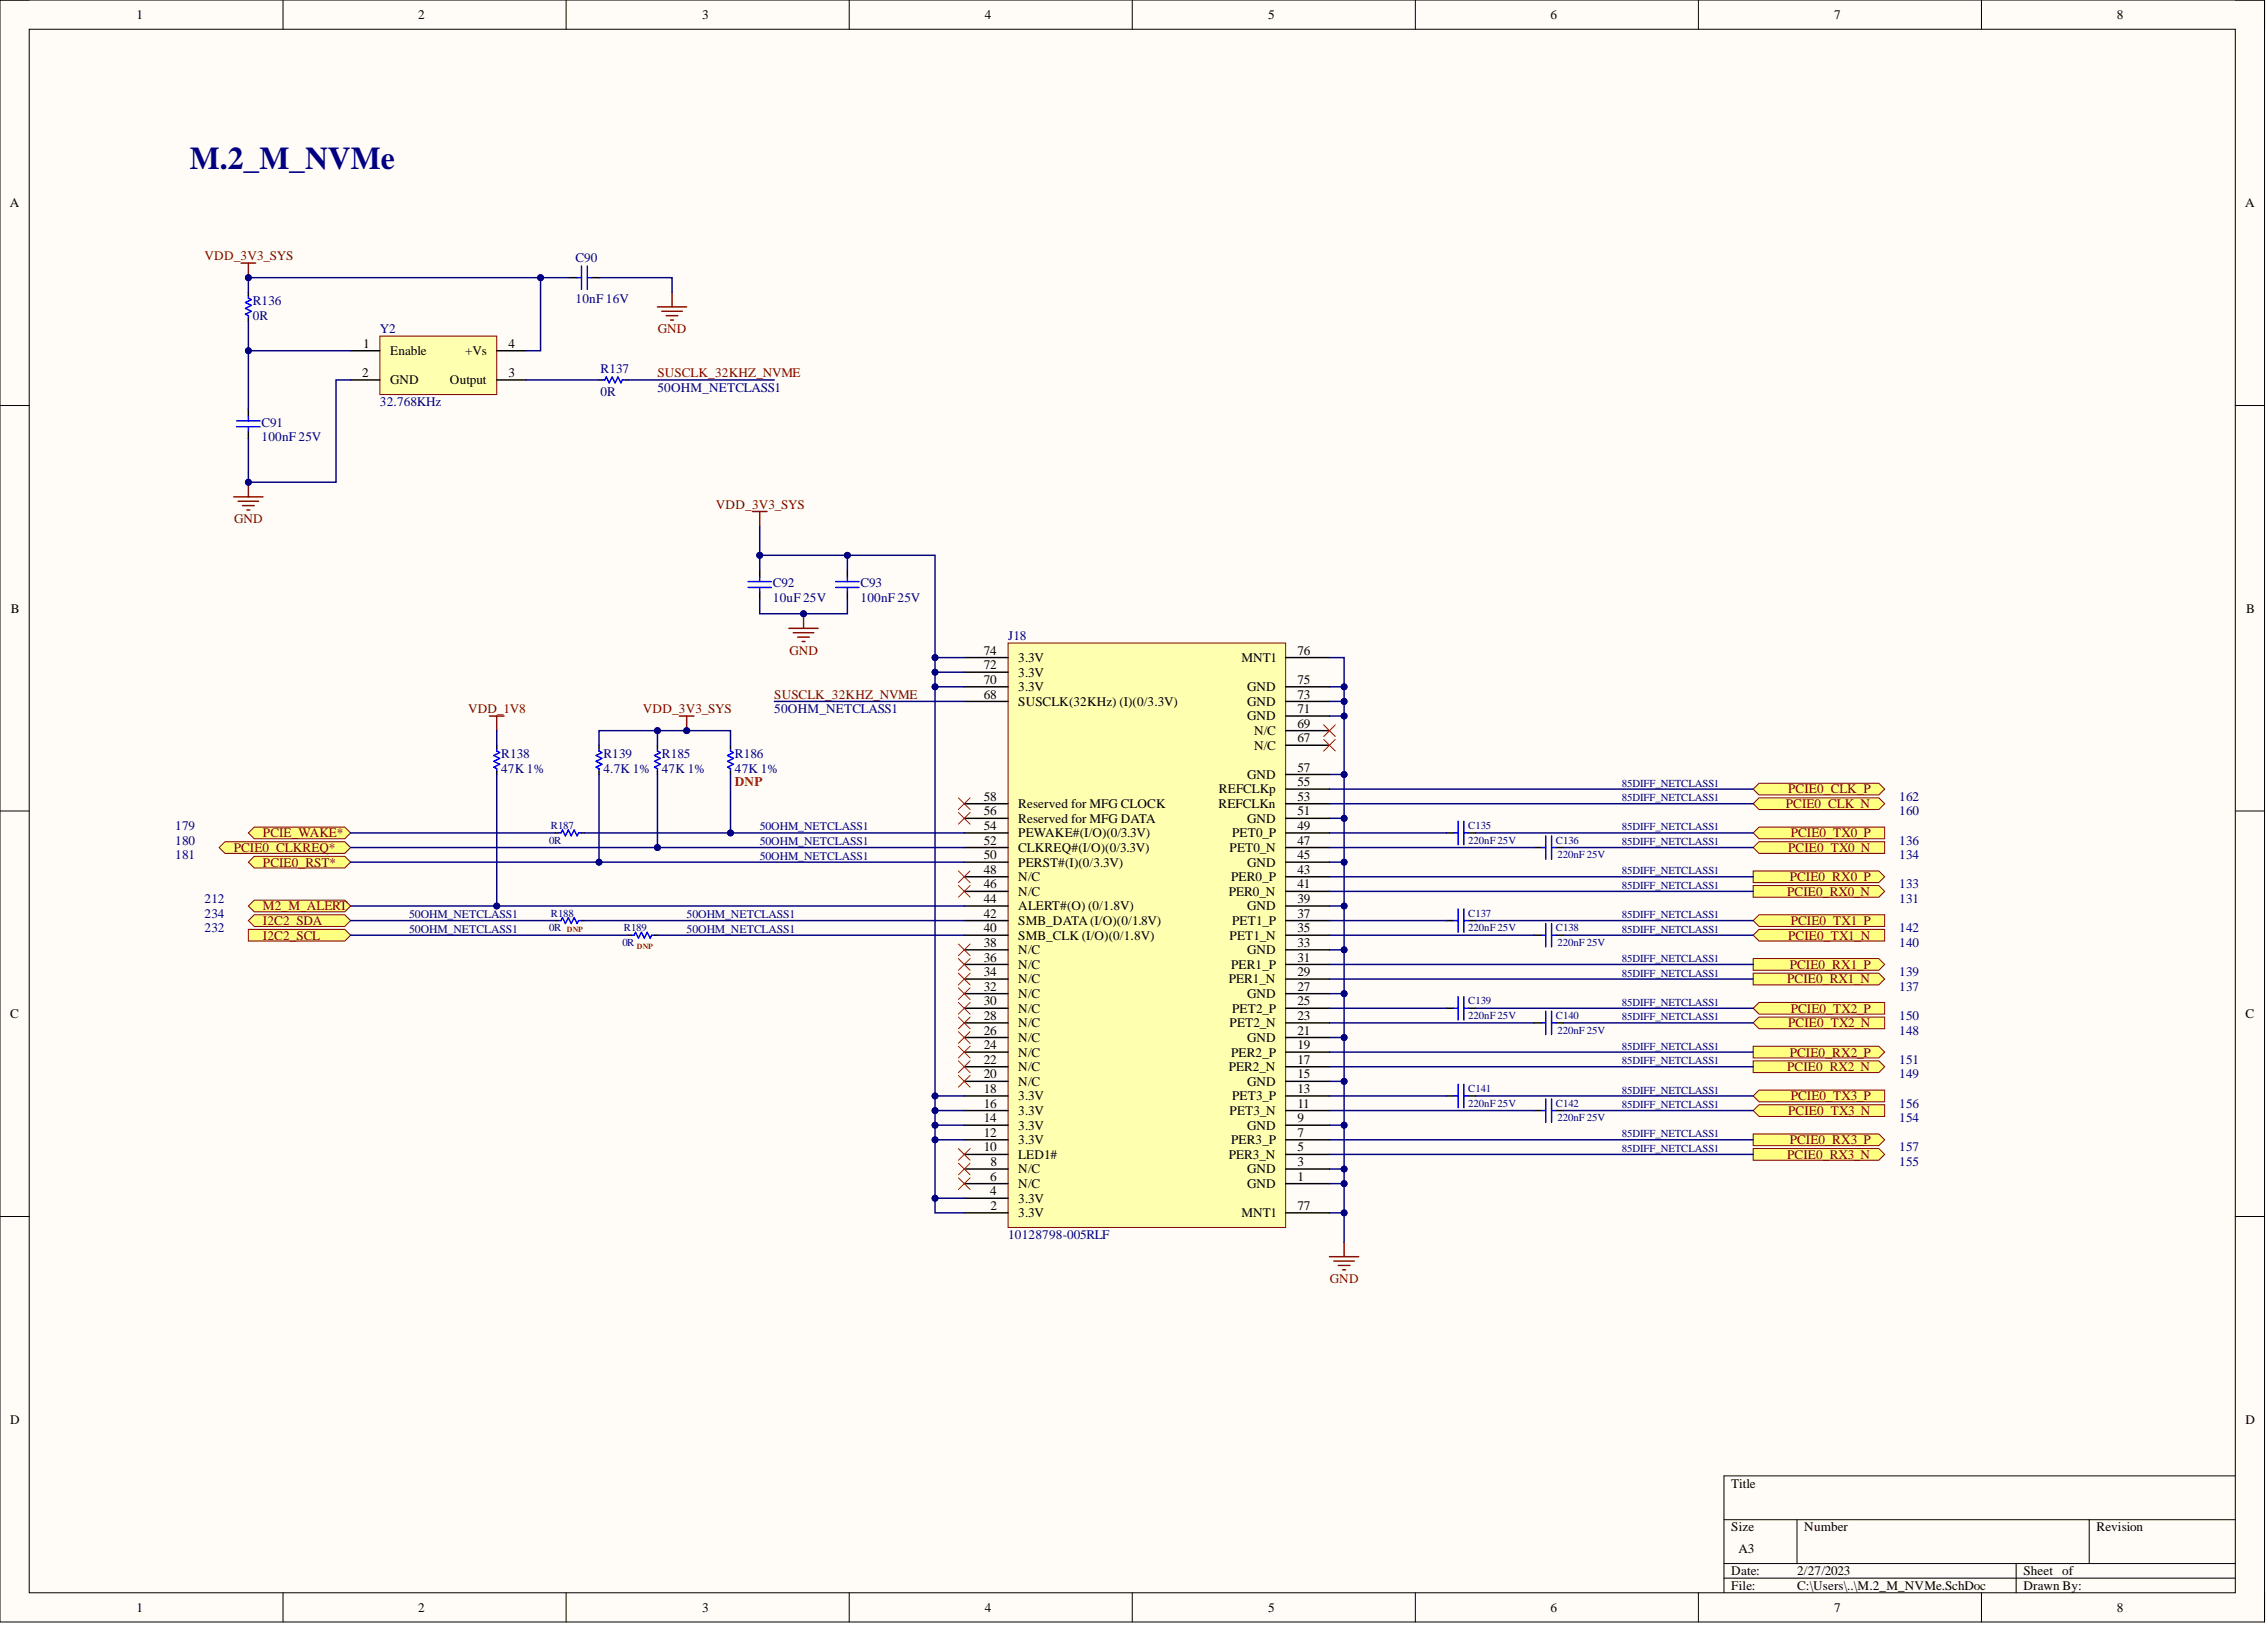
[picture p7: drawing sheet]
<svg xmlns="http://www.w3.org/2000/svg" width="393mm" height="282mm" viewBox="0 0 393 282" stroke-linecap="round" stroke-linejoin="round" font-family="sans-serif">
<defs><g id="words">
<text font-size="5.5" fill="#000080" x="33" y="29.2">M.2_M_NVMe</text>
<g font-size="2.3">
<text x="23.7" y="3.3">1</text>
<text x="72.6" y="3.3">2</text>
<text x="121.8" y="3.3">3</text>
<text x="170.9" y="3.3">4</text>
<text x="220" y="3.3">5</text>
<text x="269" y="3.3">6</text>
<text x="318.2" y="3.3">7</text>
<text x="367.3" y="3.3">8</text>
<text x="1.7" y="35.9">A</text>
<text x="389.5" y="35.9">A</text>
<text x="62.9" y="65.4">2</text>
<text x="63" y="60.3">1</text>
<text x="67.7" y="61.6">Enable</text>
<text x="80.7" y="61.6">+Vs</text>
<text x="88.2" y="65.4">3</text>
<text x="88.2" y="60.3">4</text>
<text x="67.7" y="66.7">GND</text>
<text x="78.1" y="66.7">Output</text>
<text x="1.9" y="106.3">B</text>
<text x="389.7" y="106.3">B</text>
<text x="170.7" y="113.6">74</text>
<text x="225.1" y="113.6">76</text>
<text x="170.7" y="118.6">70</text>
<text x="170.7" y="116.1">72</text>
<text x="176.7" y="119.9">3.3V</text>
<text x="176.7" y="117.4">3.3V</text>
<text x="176.7" y="114.8">3.3V</text>
<text x="215.4" y="114.8">MNT1</text>
<text x="216.4" y="119.9">GND</text>
<text x="225.1" y="118.6">75</text>
<text x="170.7" y="121.2">68</text>
<text x="176.7" y="122.4">SUSCLK(32KHz) (I)(0/3.3V)</text>
<text x="216.4" y="125">GND</text>
<text x="216.4" y="122.4">GND</text>
<text x="225.1" y="123.7">71</text>
<text x="225.1" y="121.2">73</text>
<text x="217.6" y="130">N/C</text>
<text x="217.6" y="127.5">N/C</text>
<text x="225.1" y="128.8">67</text>
<text x="225.1" y="126.2">69</text>
<text x="211.5" y="137.6">REFCLKp</text>
<text x="216.4" y="135.1">GND</text>
<text x="225.1" y="136.4">55</text>
<text x="225.1" y="133.8">57</text>
<text x="170.7" y="144">54</text>
<text x="170.7" y="141.4">56</text>
<text x="170.7" y="138.9">58</text>
<text x="176.7" y="142.7">Reserved for MFG DATA</text>
<text x="176.7" y="140.2">Reserved for MFG CLOCK</text>
<text x="211.4" y="140.2">REFCLKn</text>
<text x="216.4" y="142.7">GND</text>
<text x="225.1" y="144">49</text>
<text x="225.1" y="141.4">51</text>
<text x="225.1" y="138.9">53</text>
<text x="170.7" y="149">50</text>
<text x="170.7" y="146.5">52</text>
<text x="176.7" y="147.8">CLKREQ#(I/O)(0/3.3V)</text>
<text x="176.7" y="145.2">PEWAKE#(I/O)(0/3.3V)</text>
<text x="213.4" y="147.8">PET0_N</text>
<text x="213.8" y="145.2">PET0_P</text>
<text x="225.1" y="149">45</text>
<text x="225.1" y="146.5">47</text>
<text x="170.7" y="154.1">46</text>
<text x="170.7" y="151.6">48</text>
<text x="176.7" y="155.4">N/C</text>
<text x="176.7" y="152.8">N/C</text>
<text x="176.7" y="150.3">PERST#(I)(0/3.3V)</text>
<text x="213.2" y="155.4">PER0_N</text>
<text x="213.6" y="152.8">PER0_P</text>
<text x="216.4" y="150.3">GND</text>
<text x="225.1" y="154.1">41</text>
<text x="225.1" y="151.6">43</text>
<text x="170.7" y="161.7">40</text>
<text x="170.7" y="159.2">42</text>
<text x="170.7" y="156.6">44</text>
<text x="176.7" y="160.4">SMB_DATA(I/O)(0/1.8V)</text>
<text x="176.7" y="157.9">ALERT#(O) (0/1.8V)</text>
<text x="213.8" y="160.4">PET1_P</text>
<text x="216.4" y="157.9">GND</text>
<text x="225.1" y="161.7">35</text>
<text x="225.1" y="159.2">37</text>
<text x="225.1" y="156.6">39</text>
<text x="170.7" y="166.8">36</text>
<text x="170.7" y="164.2">38</text>
<text x="176.7" y="165.5">N/C</text>
<text x="176.7" y="163">SMB_CLK (I/O)(0/1.8V)</text>
<text x="213.4" y="163">PET1_N</text>
<text x="216.4" y="165.5">GND</text>
<text x="225.1" y="166.8">31</text>
<text x="225.1" y="164.2">33</text>
<text x="170.7" y="171.9">32</text>
<text x="170.7" y="169.3">34</text>
<text x="176.7" y="173.1">N/C</text>
<text x="176.7" y="170.6">N/C</text>
<text x="176.7" y="168.1">N/C</text>
<text x="213.2" y="170.6">PER1_N</text>
<text x="213.6" y="168.1">PER1_P</text>
<text x="216.4" y="173.1">GND</text>
<text x="225.1" y="171.9">27</text>
<text x="225.1" y="169.3">29</text>
<text x="1.8" y="176.6">C</text>
<text x="170.7" y="179.5">26</text>
<text x="170.7" y="176.9">28</text>
<text x="170.7" y="174.4">30</text>
<text x="176.7" y="178.2">N/C</text>
<text x="176.7" y="175.7">N/C</text>
<text x="213.4" y="178.2">PET2_N</text>
<text x="213.8" y="175.7">PET2_P</text>
<text x="225.1" y="179.5">21</text>
<text x="225.1" y="176.9">23</text>
<text x="225.1" y="174.4">25</text>
<text x="389.6" y="176.6">C</text>
<text x="170.7" y="184.5">22</text>
<text x="170.7" y="182">24</text>
<text x="176.7" y="185.8">N/C</text>
<text x="176.7" y="183.3">N/C</text>
<text x="176.7" y="180.7">N/C</text>
<text x="213.2" y="185.8">PER2_N</text>
<text x="213.6" y="183.3">PER2_P</text>
<text x="216.4" y="180.7">GND</text>
<text x="225.1" y="184.5">17</text>
<text x="225.1" y="182">19</text>
<text x="170.7" y="187.1">20</text>
<text x="170.7" y="189.6">18</text>
<text x="176.7" y="188.3">N/C</text>
<text x="176.7" y="190.9">3.3V</text>
<text x="213.8" y="190.9">PET3_P</text>
<text x="216.4" y="188.3">GND</text>
<text x="225.1" y="189.6">13</text>
<text x="225.1" y="187.1">15</text>
<text x="170.7" y="197.2">12</text>
<text x="170.7" y="194.7">14</text>
<text x="170.7" y="192.1">16</text>
<text x="176.7" y="195.9">3.3V</text>
<text x="176.7" y="193.4">3.3V</text>
<text x="213.4" y="193.4">PET3_N</text>
<text x="216.4" y="195.9">GND</text>
<text x="225.1" y="197.2">7</text>
<text x="225.1" y="194.7">9</text>
<text x="225.1" y="192.1">11</text>
<text x="170.7" y="199.7">10</text>
<text x="171.9" y="202.3">8</text>
<text x="176.7" y="203.5">N/C</text>
<text x="176.7" y="201">LED1#</text>
<text x="176.7" y="198.5">3.3V</text>
<text x="213.2" y="201">PER3_N</text>
<text x="213.6" y="198.5">PER3_P</text>
<text x="216.4" y="203.5">GND</text>
<text x="225.1" y="202.3">3</text>
<text x="225.1" y="199.7">5</text>
<text x="171.8" y="204.8">6</text>
<text x="171.8" y="207.3">4</text>
<text x="171.9" y="209.9">2</text>
<text x="176.7" y="206.1">N/C</text>
<text x="176.7" y="208.6">3.3V</text>
<text x="216.4" y="206.1">GND</text>
<text x="225.1" y="204.8">1</text>
<text x="225.1" y="209.9">77</text>
<text x="176.7" y="211.1">3.3V</text>
<text x="215.4" y="211.1">MNT1</text>
<text x="1.8" y="247">D</text>
<text x="389.6" y="247">D</text>
<text x="300.4" y="258">Title</text>
<text x="300.4" y="265.6">Size</text>
<text x="301.7" y="269.4">A3</text>
<text x="313.1" y="265.6">Number</text>
<text x="363.8" y="265.6">Revision</text>
<text x="300.4" y="273.2">Date:</text>
<text x="300.4" y="275.8">File:</text>
<text x="311.8" y="273.2">2/27/2023</text>
<text x="311.8" y="275.8">C:\Users\..\M.2_M_NVMe.SchDoc</text>
<text x="351.1" y="273.2">Sheet of</text>
<text x="351.1" y="275.8">Drawn By:</text>
<text x="23.7" y="279.6">1</text>
<text x="72.6" y="279.6">2</text>
<text x="121.8" y="279.6">3</text>
<text x="170.9" y="279.6">4</text>
<text x="220" y="279.6">5</text>
<text x="269" y="279.6">6</text>
<text x="318.2" y="279.6">7</text>
<text x="367.3" y="279.6">8</text>
</g>
<g font-size="2.3" fill="#800000">
<text x="35.5" y="45.1">VDD_3V3_SYS</text>
<text x="114.2" y="57.8">GND</text>
<text x="114.1" y="65.4">SUSCLK_32KHZ_NVME</text>
<text x="124.2" y="88.2">VDD_3V3_SYS</text>
<text x="40.6" y="90.7">GND</text>
<text x="137" y="113.6">GND</text>
<text x="81.2" y="123.7">VDD_1V8</text>
<text x="111.5" y="123.7">VDD_3V3_SYS</text>
<text x="134.4" y="121.2">SUSCLK_32KHZ_NVME</text>
<text x="310.3" y="137.6">PCIE0_CLK_P</text>
<text x="309.9" y="140.2">PCIE0_CLK_N</text>
<text x="40.6" y="147.8">PCIE0_CLKREQ*</text>
<text x="45.6" y="145.2">PCIE_WAKE*</text>
<text x="310.3" y="147.8">PCIE0_TX0_N</text>
<text x="310.7" y="145.2">PCIE0_TX0_P</text>
<text x="45.6" y="150.3">PCIE0_RST*</text>
<text x="310.1" y="155.4">PCIE0_RX0_N</text>
<text x="310.5" y="152.8">PCIE0_RX0_P</text>
<text x="45.6" y="160.4">I2C2_SDA</text>
<text x="45.6" y="157.9">M2_M_ALERT</text>
<text x="310.7" y="160.4">PCIE0_TX1_P</text>
<text x="45.6" y="163">I2C2_SCL</text>
<text x="310.3" y="163">PCIE0_TX1_N</text>
<text x="310.1" y="170.6">PCIE0_RX1_N</text>
<text x="310.5" y="168.1">PCIE0_RX1_P</text>
<text x="310.3" y="178.2">PCIE0_TX2_N</text>
<text x="310.7" y="175.7">PCIE0_TX2_P</text>
<text x="310.1" y="185.8">PCIE0_RX2_N</text>
<text x="310.5" y="183.3">PCIE0_RX2_P</text>
<text x="310.7" y="190.9">PCIE0_TX3_P</text>
<text x="310.3" y="193.4">PCIE0_TX3_N</text>
<text x="310.1" y="201">PCIE0_RX3_N</text>
<text x="310.5" y="198.5">PCIE0_RX3_P</text>
<text x="230.8" y="222.5">GND</text>
</g>
<g font-size="2.3" fill="#000080">
<text x="99.9" y="45.4">C90</text>
<text x="43.9" y="53">R136</text>
<text x="99.9" y="52.5">10nF 16V</text>
<text x="43.9" y="55.5">0R</text>
<text x="65.9" y="57.8">Y2</text>
<text x="104.2" y="64.6">R137</text>
<text x="65.9" y="70.5">32.768KHz</text>
<text x="104.2" y="68.7">0R</text>
<text x="114.1" y="67.9">50OHM_NETCLASS1</text>
<text x="45.4" y="74">C91</text>
<text x="45.4" y="76.6">100nF 25V</text>
<text x="134.1" y="101.9">C92</text>
<text x="149.3" y="101.9">C93</text>
<text x="134.1" y="104.4">10uF 25V</text>
<text x="149.3" y="104.4">100nF 25V</text>
<text x="174.9" y="111">J18</text>
<text x="134.4" y="123.7">50OHM_NETCLASS1</text>
<text x="86.9" y="131.6">R138</text>
<text x="104.7" y="131.6">R139</text>
<text x="114.8" y="131.6">R185</text>
<text x="127.5" y="131.6">R186</text>
<text x="86.9" y="134.1">47K 1%</text>
<text x="104.7" y="134.1">4.7K 1%</text>
<text x="114.8" y="134.1">47K 1%</text>
<text x="127.5" y="134.1">47K 1%</text>
<text x="30.4" y="144">179</text>
<text x="329.5" y="141.4">160</text>
<text x="329.5" y="138.9">162</text>
<text x="30.4" y="149">181</text>
<text x="30.4" y="146.5">180</text>
<text x="329.5" y="149">134</text>
<text x="329.5" y="146.5">136</text>
<text x="329.5" y="154.1">133</text>
<text x="35.5" y="161.7">232</text>
<text x="35.5" y="159.2">234</text>
<text x="35.5" y="156.6">212</text>
<text x="329.5" y="156.6">131</text>
<text x="329.5" y="161.7">142</text>
<text x="329.5" y="164.2">140</text>
<text x="329.5" y="171.9">137</text>
<text x="329.5" y="169.3">139</text>
<text x="329.5" y="179.5">148</text>
<text x="329.5" y="176.9">150</text>
<text x="329.5" y="184.5">151</text>
<text x="329.5" y="187.1">149</text>
<text x="329.5" y="194.7">154</text>
<text x="329.5" y="192.1">156</text>
<text x="329.5" y="202.3">155</text>
<text x="329.5" y="199.7">157</text>
<text x="174.9" y="214.9">10128798-005RLF</text>
</g>
<text font-size="2.3" fill="#f00" x="127.5" y="136.4">DNP</text>
<g font-size="2" fill="#000080">
<text x="131.8" y="144.1">50OHM_NETCLASS1</text>
<text x="131.8" y="146.6">50OHM_NETCLASS1</text>
<text x="131.8" y="149.1">50OHM_NETCLASS1</text>
<text x="71" y="159.3">50OHM_NETCLASS1</text>
<text x="71" y="161.8">50OHM_NETCLASS1</text>
<text x="119.1" y="159.3">50OHM_NETCLASS1</text>
<text x="119.1" y="161.8">50OHM_NETCLASS1</text>
</g>
<g font-size="1.9" fill="#000080">
<text x="281.4" y="136.5">85DIFF_NETCLASS1</text>
<text x="95.6" y="143.8">R187</text>
<text x="254.8" y="143.8">C135</text>
<text x="281.4" y="139">85DIFF_NETCLASS1</text>
<text x="95.3" y="146.3">0R</text>
<text x="254.8" y="146.3">220nF 25V</text>
<text x="270" y="146.3">C136</text>
<text x="270.2" y="148.9">220nF 25V</text>
<text x="281.4" y="144.1">85DIFF_NETCLASS1</text>
<text x="281.4" y="146.6">85DIFF_NETCLASS1</text>
<text x="281.4" y="151.7">85DIFF_NETCLASS1</text>
<text x="281.4" y="154.2">85DIFF_NETCLASS1</text>
<text x="95.3" y="161.5">0R</text>
<text x="95.6" y="159">R188</text>
<text x="108.2" y="161.5">R189</text>
<text x="254.8" y="159">C137</text>
<text x="254.8" y="161.5">220nF 25V</text>
<text x="270" y="161.5">C138</text>
<text x="281.4" y="159.3">85DIFF_NETCLASS1</text>
<text x="281.4" y="161.8">85DIFF_NETCLASS1</text>
<text x="108" y="164.1">0R</text>
<text x="270.2" y="164.1">220nF 25V</text>
<text x="281.4" y="166.9">85DIFF_NETCLASS1</text>
<text x="281.4" y="169.4">85DIFF_NETCLASS1</text>
<text x="254.8" y="174.2">C139</text>
<text x="254.8" y="176.8">220nF 25V</text>
<text x="270" y="176.8">C140</text>
<text x="270.2" y="179.3">220nF 25V</text>
<text x="281.4" y="174.5">85DIFF_NETCLASS1</text>
<text x="281.4" y="177">85DIFF_NETCLASS1</text>
<text x="281.4" y="182.1">85DIFF_NETCLASS1</text>
<text x="281.4" y="184.6">85DIFF_NETCLASS1</text>
<text x="254.8" y="189.4">C141</text>
<text x="254.8" y="192">220nF 25V</text>
<text x="270" y="192">C142</text>
<text x="281.4" y="189.7">85DIFF_NETCLASS1</text>
<text x="270.2" y="194.5">220nF 25V</text>
<text x="281.4" y="192.2">85DIFF_NETCLASS1</text>
<text x="281.4" y="197.3">85DIFF_NETCLASS1</text>
<text x="281.4" y="199.8">85DIFF_NETCLASS1</text>
</g>
<g font-size="1.4" fill="#f00">
<text x="98.4" y="161.6">DNP</text>
<text x="110.5" y="164.7">DNP</text>
</g>
</g></defs>
<path d="M0 0h392.9v281.3h-392.9z" fill-rule="evenodd" fill="#fffcf8"/>
<path d="M0 0h392.9v281.3h-392.9z" fill="none" stroke="#000" stroke-width=".17"/>
<path d="M5.1 5.1h382.7v271.2h-382.7z" fill-rule="evenodd" fill="#fffcf8"/>
<g fill="none" stroke="#000" stroke-width=".17">
<path d="M0 0h5.1M5.1 5.1h382.7v271.2h-382.7zM49.1 0v5.1M98.2 0v5.1M147.3 0v5.1M196.5 0v5.1M245.6 0v5.1M294.7 0v5.1M343.8 0v5.1M387.8 0h5.1v5.1M0 70.3h5.1M387.8 70.3h5.1"/>
<path d="M0 140.7h5.1M387.8 140.7h5.1M0 211h5.1M387.8 211h5.1M387.8 256h-88.7v20.3M49.1 276.3v5M98.2 276.3v5M147.3 276.3v5M196.5 276.3v5M245.6 276.3v5M294.7 276.3v5M299.1 263.6h88.7"/>
<path d="M299.1 271.2h88.7M299.1 273.7h88.7M311.8 263.6v7.6M343.8 276.3v5M349.8 271.2v5.1M362.5 263.6v7.6M392.9 276.3v5"/>
</g>
<path d="M65.9 58.3h20.3v10.1h-20.3z" fill-rule="evenodd" fill="#ffffb0"/>
<path d="M65.9 58.3h20.3v10.1h-20.3z" fill="none" stroke="#800000" stroke-width=".17"/>
<path d="M60.8 60.8h5.1M60.8 65.9h5.1M86.2 60.8h5.1M86.2 65.9h5.1" fill="none" stroke="#000" stroke-width=".25"/>
<path d="M174.9 111.5h48.2v101.4h-48.2z" fill-rule="evenodd" fill="#ffffb0"/>
<path d="M174.9 111.5h48.2v101.4h-48.2z" fill="none" stroke="#800000" stroke-width=".17"/>
<g fill="none" stroke="#000" stroke-width=".25">
<path d="M43.1 50.7v.5M43.1 55.3v.5M98.9 48.2h1.2M102.7 48.2h1.2M43.1 71v1.2M43.1 74.8v1.2M103.9 65.9h.5M108.5 65.9h.5M167.3 119.1h7.6M167.3 116.6h7.6M167.3 114.1h7.6M223.1 119.1h7.6"/>
<path d="M223.1 114.1h7.6M167.3 139.4h7.6M167.3 121.7h7.6M223.1 139.4h7.6M223.1 136.9h7.6M223.1 134.3h7.6M223.1 129.3h7.6M223.1 121.7h7.6M223.1 126.7h7.6M223.1 124.2h7.6M167.3 159.7h7.6M167.3 157.2h7.6"/>
<path d="M167.3 154.6h7.6M167.3 152.1h7.6M167.3 149.5h7.6M167.3 147h7.6M167.3 144.5h7.6M167.3 141.9h7.6M223.1 159.7h7.6M223.1 157.2h7.6M223.1 154.6h7.6M223.1 152.1h7.6M223.1 149.5h7.6M223.1 147h7.6"/>
<path d="M223.1 144.5h7.6M223.1 141.9h7.6M167.3 180h7.6M167.3 177.4h7.6M167.3 174.9h7.6M167.3 172.4h7.6M167.3 169.8h7.6M167.3 167.3h7.6M167.3 164.8h7.6M167.3 162.2h7.6M223.1 180h7.6M223.1 177.4h7.6"/>
<path d="M223.1 174.9h7.6M223.1 172.4h7.6M223.1 169.8h7.6M223.1 167.3h7.6M223.1 164.8h7.6M223.1 162.2h7.6M167.3 197.7h7.6M167.3 195.2h7.6M167.3 192.6h7.6M167.3 190.1h7.6M167.3 187.6h7.6M167.3 185h7.6"/>
<path d="M167.3 182.5h7.6M223.1 197.7h7.6M223.1 195.2h7.6M223.1 192.6h7.6M223.1 190.1h7.6M223.1 187.6h7.6M223.1 185h7.6M223.1 182.5h7.6M167.3 205.3h7.6M167.3 202.8h7.6M167.3 200.2h7.6M167.3 210.4h7.6"/>
<path d="M167.3 207.8h7.6M223.1 205.3h7.6M223.1 202.8h7.6M223.1 200.2h7.6M223.1 210.4h7.6"/>
</g>
<path d="M43.1 51.2v.5l.5 .3-1 .5 1 .5-1 .5 1 .5-1 .5 .5 .3v.5M100.1 48.2h.8M100.9 46.1v4.1M101.9 46.1v4.1M101.9 48.2h.8M41.1 73h4M41.1 74h4M43.1 72.2v.8M43.1 74v.8M104.4 65.9h.5l.3-.5 .5 1 .5-1 .5 1 .5-1 .5 1 .3-.5h.5" fill="none" stroke="#00f" stroke-width=".25"/>
<path d="M40.6 86.2h5M41.3 86.9h3.6M42.1 87.7h2M42.8 88.5h.5M43.1 83.6v2.6" fill="none" stroke="#800000" stroke-width=".25"/>
<circle cx="43.1" cy="83.6" r=".51" fill="#000080"/>
<circle cx="43.1" cy="83.6" r=".51" fill="none" stroke="#000080" stroke-width=".17"/>
<path d="M41.8 45.6h2.6M43.1 45.6v2.6M114.1 53.2h5M114.8 54h3.6M115.6 54.8h2M116.4 55.5h.5M116.6 50.7v2.5" fill="none" stroke="#800000" stroke-width=".25"/>
<path d="M126.7 129.8v.5l.6 .2-1.1 .5 1.1 .6-1.1 .5 1.1 .5-1.1 .5 .5 .2v.5" fill="none" stroke="#00f" stroke-width=".25"/>
<path d="M126.7 129.3v.5M126.7 133.8v.5" fill="none" stroke="#000" stroke-width=".25"/>
<circle cx="43.1" cy="48.2" r=".51" fill="#000080"/>
<circle cx="43.1" cy="48.2" r=".51" fill="none" stroke="#000080" stroke-width=".17"/>
<path d="M130.6 88.7h2.5M131.8 88.7v2.6M136.9 109h5.1M137.6 109.8h3.6M138.4 110.5h2M139.2 111.3h.5M139.4 106.5v2.5" fill="none" stroke="#800000" stroke-width=".25"/>
<path d="M131.8 98.9v1.2M147 98.9v1.2M131.8 102.7v1.2M147 102.7v1.2" fill="none" stroke="#000" stroke-width=".25"/>
<path d="M129.8 100.9h4M129.8 101.9h4M131.8 100.1v.8M131.8 101.9v.8M145 100.9h4.1M145 101.9h4.1M147 100.1v.8M147 101.9v.8" fill="none" stroke="#00f" stroke-width=".25"/>
<circle cx="139.4" cy="106.5" r=".51" fill="#000080"/>
<circle cx="139.4" cy="106.5" r=".51" fill="none" stroke="#000080" stroke-width=".17"/>
<path d="M86.2 129.8v.5l.5 .2-1 .5 1 .6-1 .5 1 .5-1 .5 .5 .2v.5M96.8 144.5h.5l.3-.5 .5 1 .5-1 .5 1 .5-1 .5 1 .3-.5h.5" fill="none" stroke="#00f" stroke-width=".25"/>
<path d="M86.2 129.3v.5M86.2 133.8v.5M96.3 144.5h.5M100.9 144.5h.5" fill="none" stroke="#000" stroke-width=".25"/>
<path d="M84.9 124.2h2.6M86.2 124.2v2.5M117.9 124.2h2.5M119.1 124.2v2.5" fill="none" stroke="#800000" stroke-width=".25"/>
<circle cx="119.1" cy="126.7" r=".51" fill="#000080"/>
<circle cx="119.1" cy="126.7" r=".51" fill="none" stroke="#000080" stroke-width=".17"/>
<g fill="none" stroke="#f00" stroke-width=".17">
<path d="M229.7 125.7l2 2.1M229.7 128.3l2 2M231.7 125.7l-2 2.1M231.7 128.3l-2 2M166.3 151.1l2 2M166.3 153.6l2 2M168.3 151.1l-2 2M168.3 153.6l-2 2M166.3 163.7l2 2.1M166.3 166.3l2 2M166.3 168.8l2 2M166.3 171.3l2 2.1"/>
<path d="M166.3 173.9l2 2M166.3 176.4l2 2M166.3 179l2 2M168.3 163.7l-2 2.1M168.3 166.3l-2 2M168.3 168.8l-2 2M168.3 171.3l-2 2.1M168.3 173.9l-2 2M168.3 176.4l-2 2M168.3 179l-2 2M166.3 181.5l2 2M166.3 184l2 2"/>
<path d="M166.3 186.6l2 2M166.3 199.2l2 2.1M168.3 181.5l-2 2M168.3 184l-2 2M168.3 186.6l-2 2M168.3 199.2l-2 2.1M166.3 201.8l2 2M166.3 204.3l2 2M168.3 201.8l-2 2M168.3 204.3l-2 2"/>
</g>
<g fill="none" stroke="#00f" stroke-width=".25">
<path d="M96.8 159.7h.5l.3-.5 .5 1 .5-1 .5 1 .5-1 .5 1 .3-.5h.5M252.2 159.7h.8M252.2 144.5h.8M253 142.5v4M253 157.7v4M254 159.7h.8M254 142.5v4M254 157.7v4M254 144.5h.8M267.4 147h.8M268.2 145v4M269.2 145v4"/>
<path d="M269.2 147h.8M109.5 162.2h.5l.3-.5 .5 1 .5-1 .5 1 .5-1 .5 1 .3-.5h.5M252.2 174.9h.8M253 172.9v4M254 172.9v4M254 174.9h.8M267.4 162.2h.8M267.4 177.4h.8M268.2 160.2v4M268.2 175.4v4.1M269.2 162.2h.8M269.2 160.2v4"/>
<path d="M269.2 175.4v4.1M269.2 177.4h.8M252.2 190.1h.8M253 188.1v4M254 188.1v4M254 190.1h.8M267.4 192.6h.8M268.2 190.6v4.1M269.2 190.6v4.1M269.2 192.6h.8"/>
</g>
<g fill="none" stroke="#000" stroke-width=".25">
<path d="M96.3 159.7h.5M100.9 159.7h.5M251 159.7h1.2M251 144.5h1.2M254.8 159.7h1.2M254.8 144.5h1.2M266.2 147h1.2M270 147h1.2M109 162.2h.5M113.6 162.2h.5M251 174.9h1.2M254.8 174.9h1.2"/>
<path d="M266.2 162.2h1.2M266.2 177.4h1.2M270 162.2h1.2M270 177.4h1.2M251 190.1h1.2M254.8 190.1h1.2M266.2 192.6h1.2M270 192.6h1.2"/>
</g>
<path d="M230.7 218h5.1M231.4 218.7h3.6M232.2 219.5h2M233.2 215.4v2.6M233 220.3h.5" fill="none" stroke="#800000" stroke-width=".25"/>
<path d="M304.2 151.1h21.8l1 1-1 1h-21.8z" fill-rule="evenodd" fill="#ffff80"/>
<path d="M304.2 151.1h21.8l1 1-1 1h-21.8z" fill="none" stroke="#800000" stroke-width=".17"/>
<path d="M304.2 153.6h21.8l1 1-1 1h-21.8z" fill-rule="evenodd" fill="#ffff80"/>
<path d="M304.2 153.6h21.8l1 1-1 1h-21.8z" fill="none" stroke="#800000" stroke-width=".17"/>
<path d="M304.2 136.9l1-1h20.8l1 1-1 1h-20.8z" fill-rule="evenodd" fill="#ffff80"/>
<path d="M304.2 136.9l1-1h20.8l1 1-1 1h-20.8z" fill="none" stroke="#800000" stroke-width=".17"/>
<path d="M304.2 139.4l1-1h20.8l1 1-1 1h-20.8z" fill-rule="evenodd" fill="#ffff80"/>
<path d="M304.2 139.4l1-1h20.8l1 1-1 1h-20.8z" fill="none" stroke="#800000" stroke-width=".17"/>
<path d="M304.2 144.5l1-1h21.8v2h-21.8z" fill-rule="evenodd" fill="#ffff80"/>
<path d="M304.2 144.5l1-1h21.8v2h-21.8z" fill="none" stroke="#800000" stroke-width=".17"/>
<path d="M304.2 147l1-1h21.8v2h-21.8z" fill-rule="evenodd" fill="#ffff80"/>
<path d="M304.2 147l1-1h21.8v2h-21.8z" fill="none" stroke="#800000" stroke-width=".17"/>
<path d="M304.2 166.3h21.8l1 1-1 1h-21.8z" fill-rule="evenodd" fill="#ffff80"/>
<path d="M304.2 166.3h21.8l1 1-1 1h-21.8z" fill="none" stroke="#800000" stroke-width=".17"/>
<path d="M304.2 168.8h21.8l1 1-1 1h-21.8z" fill-rule="evenodd" fill="#ffff80"/>
<path d="M304.2 168.8h21.8l1 1-1 1h-21.8z" fill="none" stroke="#800000" stroke-width=".17"/>
<path d="M304.2 159.7l1-1h21.8v2h-21.8z" fill-rule="evenodd" fill="#ffff80"/>
<path d="M304.2 159.7l1-1h21.8v2h-21.8z" fill="none" stroke="#800000" stroke-width=".17"/>
<path d="M304.2 162.2l1-1h21.8v2h-21.8z" fill-rule="evenodd" fill="#ffff80"/>
<path d="M304.2 162.2l1-1h21.8v2h-21.8z" fill="none" stroke="#800000" stroke-width=".17"/>
<path d="M304.2 181.5h21.8l1 1-1 1h-21.8z" fill-rule="evenodd" fill="#ffff80"/>
<path d="M304.2 181.5h21.8l1 1-1 1h-21.8z" fill="none" stroke="#800000" stroke-width=".17"/>
<path d="M304.2 184h21.8l1 1-1 1h-21.8z" fill-rule="evenodd" fill="#ffff80"/>
<path d="M304.2 184h21.8l1 1-1 1h-21.8z" fill="none" stroke="#800000" stroke-width=".17"/>
<path d="M304.2 174.9l1-1h21.8v2h-21.8z" fill-rule="evenodd" fill="#ffff80"/>
<path d="M304.2 174.9l1-1h21.8v2h-21.8z" fill="none" stroke="#800000" stroke-width=".17"/>
<path d="M304.2 177.4l1-1h21.8v2h-21.8z" fill-rule="evenodd" fill="#ffff80"/>
<path d="M304.2 177.4l1-1h21.8v2h-21.8z" fill="none" stroke="#800000" stroke-width=".17"/>
<path d="M304.2 196.7h21.8l1 1-1 1h-21.8z" fill-rule="evenodd" fill="#ffff80"/>
<path d="M304.2 196.7h21.8l1 1-1 1h-21.8z" fill="none" stroke="#800000" stroke-width=".17"/>
<path d="M304.2 199.2h21.8l1 1-1 1.1h-21.8z" fill-rule="evenodd" fill="#ffff80"/>
<path d="M304.2 199.2h21.8l1 1-1 1.1h-21.8z" fill="none" stroke="#800000" stroke-width=".17"/>
<path d="M304.2 190.1l1-1h21.8v2h-21.8z" fill-rule="evenodd" fill="#ffff80"/>
<path d="M304.2 190.1l1-1h21.8v2h-21.8z" fill="none" stroke="#800000" stroke-width=".17"/>
<path d="M304.2 192.6l1-1h21.8v2.1h-21.8z" fill-rule="evenodd" fill="#ffff80"/>
<path d="M304.2 192.6l1-1h21.8v2.1h-21.8z" fill="none" stroke="#800000" stroke-width=".17"/>
<path d="M103.9 129.8v.5l.5 .2-1 .5 1 .6-1 .5 1 .5-1 .5 .5 .2v.5M114.1 129.8v.5l.5 .2-1 .5 1 .6-1 .5 1 .5-1 .5 .5 .2v.5" fill="none" stroke="#00f" stroke-width=".25"/>
<path d="M103.9 129.3v.5M103.9 133.8v.5M114.1 129.3v.5M114.1 133.8v.5" fill="none" stroke="#000" stroke-width=".25"/>
<path d="M43.1 149.5l1-1h15.7l1 1-1 1.1h-15.7z" fill-rule="evenodd" fill="#ffff80"/>
<path d="M43.1 149.5l1-1h15.7l1 1-1 1.1h-15.7z" fill="none" stroke="#800000" stroke-width=".17"/>
<path d="M38 147l1-1h20.8l1 1-1 1h-20.8z" fill-rule="evenodd" fill="#ffff80"/>
<path d="M38 147l1-1h20.8l1 1-1 1h-20.8z" fill="none" stroke="#800000" stroke-width=".17"/>
<path d="M43.1 161.2h16.7l1 1-1 1h-16.7z" fill-rule="evenodd" fill="#ffff80"/>
<path d="M43.1 161.2h16.7l1 1-1 1h-16.7z" fill="none" stroke="#800000" stroke-width=".17"/>
<path d="M43.1 159.7l1-1h15.7l1 1-1 1h-15.7z" fill-rule="evenodd" fill="#ffff80"/>
<path d="M43.1 159.7l1-1h15.7l1 1-1 1h-15.7z" fill="none" stroke="#800000" stroke-width=".17"/>
<path d="M43.1 144.5l1-1h15.7l1 1-1 1h-15.7z" fill-rule="evenodd" fill="#ffff80"/>
<path d="M43.1 144.5l1-1h15.7l1 1-1 1h-15.7z" fill="none" stroke="#800000" stroke-width=".17"/>
<path d="M166.3 138.4l2 2M168.3 138.4l-2 2M166.3 140.9l2 2.1M168.3 140.9l-2 2.1" fill="none" stroke="#f00" stroke-width=".17"/>
<path d="M43.1 60.8h17.7" fill="none" stroke="#000080" stroke-width=".25"/>
<circle cx="43.1" cy="60.8" r=".51" fill="#000080"/>
<circle cx="43.1" cy="60.8" r=".51" fill="none" stroke="#000080" stroke-width=".17"/>
<path d="M43.1 55.8v15.2" fill="none" stroke="#000080" stroke-width=".25"/>
<circle cx="43.1" cy="60.8" r=".51" fill="#000080"/>
<circle cx="43.1" cy="60.8" r=".51" fill="none" stroke="#000080" stroke-width=".17"/>
<path d="M60.8 65.9h-2.5v17.7h-15.2v-7.6" fill="none" stroke="#000080" stroke-width=".25"/>
<circle cx="43.1" cy="83.6" r=".51" fill="#000080"/>
<circle cx="43.1" cy="83.6" r=".51" fill="none" stroke="#000080" stroke-width=".17"/>
<path d="M98.9 48.2h-55.8v2.5" fill="none" stroke="#000080" stroke-width=".25"/>
<circle cx="93.8" cy="48.2" r=".51" fill="#000080"/>
<circle cx="93.8" cy="48.2" r=".51" fill="none" stroke="#000080" stroke-width=".17"/>
<circle cx="43.1" cy="48.2" r=".51" fill="#000080"/>
<circle cx="43.1" cy="48.2" r=".51" fill="none" stroke="#000080" stroke-width=".17"/>
<path d="M93.8 48.2v12.6h-2.5" fill="none" stroke="#000080" stroke-width=".25"/>
<circle cx="93.8" cy="48.2" r=".51" fill="#000080"/>
<circle cx="93.8" cy="48.2" r=".51" fill="none" stroke="#000080" stroke-width=".17"/>
<path d="M103.9 48.2h12.7v2.5M91.3 65.9h12.6M109 65.9h25.4M167.3 190.1h-5.1v7.6h5.1" fill="none" stroke="#000080" stroke-width=".25"/>
<circle cx="162.2" cy="190.1" r=".51" fill="#000080"/>
<circle cx="162.2" cy="190.1" r=".51" fill="none" stroke="#000080" stroke-width=".17"/>
<circle cx="162.2" cy="192.6" r=".51" fill="#000080"/>
<circle cx="162.2" cy="192.6" r=".51" fill="none" stroke="#000080" stroke-width=".17"/>
<circle cx="162.2" cy="195.2" r=".51" fill="#000080"/>
<circle cx="162.2" cy="195.2" r=".51" fill="none" stroke="#000080" stroke-width=".17"/>
<circle cx="162.2" cy="197.7" r=".51" fill="#000080"/>
<circle cx="162.2" cy="197.7" r=".51" fill="none" stroke="#000080" stroke-width=".17"/>
<path d="M162.2 195.2h5.1" fill="none" stroke="#000080" stroke-width=".25"/>
<circle cx="162.2" cy="195.2" r=".51" fill="#000080"/>
<circle cx="162.2" cy="195.2" r=".51" fill="none" stroke="#000080" stroke-width=".17"/>
<path d="M162.2 192.6h5.1" fill="none" stroke="#000080" stroke-width=".25"/>
<circle cx="162.2" cy="192.6" r=".51" fill="#000080"/>
<circle cx="162.2" cy="192.6" r=".51" fill="none" stroke="#000080" stroke-width=".17"/>
<path d="M167.3 207.8h-5.1v2.6h5.1" fill="none" stroke="#000080" stroke-width=".25"/>
<circle cx="162.2" cy="207.8" r=".51" fill="#000080"/>
<circle cx="162.2" cy="207.8" r=".51" fill="none" stroke="#000080" stroke-width=".17"/>
<path d="M162.2 197.7v10.1" fill="none" stroke="#000080" stroke-width=".25"/>
<circle cx="162.2" cy="207.8" r=".51" fill="#000080"/>
<circle cx="162.2" cy="207.8" r=".51" fill="none" stroke="#000080" stroke-width=".17"/>
<circle cx="162.2" cy="197.7" r=".51" fill="#000080"/>
<circle cx="162.2" cy="197.7" r=".51" fill="none" stroke="#000080" stroke-width=".17"/>
<path d="M162.2 119.1h5.1" fill="none" stroke="#000080" stroke-width=".25"/>
<circle cx="162.2" cy="119.1" r=".51" fill="#000080"/>
<circle cx="162.2" cy="119.1" r=".51" fill="none" stroke="#000080" stroke-width=".17"/>
<path d="M162.2 116.6h5.1" fill="none" stroke="#000080" stroke-width=".25"/>
<circle cx="162.2" cy="116.6" r=".51" fill="#000080"/>
<circle cx="162.2" cy="116.6" r=".51" fill="none" stroke="#000080" stroke-width=".17"/>
<path d="M131.8 103.9v2.6h15.2v-2.6" fill="none" stroke="#000080" stroke-width=".25"/>
<circle cx="139.4" cy="106.5" r=".51" fill="#000080"/>
<circle cx="139.4" cy="106.5" r=".51" fill="none" stroke="#000080" stroke-width=".17"/>
<path d="M147 96.3v2.6" fill="none" stroke="#000080" stroke-width=".25"/>
<circle cx="147" cy="96.3" r=".51" fill="#000080"/>
<circle cx="147" cy="96.3" r=".51" fill="none" stroke="#000080" stroke-width=".17"/>
<path d="M86.2 126.7v2.6M103.9 129.3v-2.6h22.8v2.6" fill="none" stroke="#000080" stroke-width=".25"/>
<circle cx="114.1" cy="126.7" r=".51" fill="#000080"/>
<circle cx="114.1" cy="126.7" r=".51" fill="none" stroke="#000080" stroke-width=".17"/>
<circle cx="119.1" cy="126.7" r=".51" fill="#000080"/>
<circle cx="119.1" cy="126.7" r=".51" fill="none" stroke="#000080" stroke-width=".17"/>
<path d="M101.4 144.5h65.9" fill="none" stroke="#000080" stroke-width=".25"/>
<circle cx="126.7" cy="144.5" r=".51" fill="#000080"/>
<circle cx="126.7" cy="144.5" r=".51" fill="none" stroke="#000080" stroke-width=".17"/>
<path d="M126.7 134.3v10.2" fill="none" stroke="#000080" stroke-width=".25"/>
<circle cx="126.7" cy="144.5" r=".51" fill="#000080"/>
<circle cx="126.7" cy="144.5" r=".51" fill="none" stroke="#000080" stroke-width=".17"/>
<path d="M131.8 96.3h30.4v17.8h5.1M134.4 121.7h32.9" fill="none" stroke="#000080" stroke-width=".25"/>
<circle cx="131.8" cy="96.3" r=".51" fill="#000080"/>
<circle cx="131.8" cy="96.3" r=".51" fill="none" stroke="#000080" stroke-width=".17"/>
<circle cx="147" cy="96.3" r=".51" fill="#000080"/>
<circle cx="147" cy="96.3" r=".51" fill="none" stroke="#000080" stroke-width=".17"/>
<circle cx="162.2" cy="114.1" r=".51" fill="#000080"/>
<circle cx="162.2" cy="114.1" r=".51" fill="none" stroke="#000080" stroke-width=".17"/>
<path d="M131.8 91.3v7.6" fill="none" stroke="#000080" stroke-width=".25"/>
<circle cx="131.8" cy="96.3" r=".51" fill="#000080"/>
<circle cx="131.8" cy="96.3" r=".51" fill="none" stroke="#000080" stroke-width=".17"/>
<path d="M162.2 114.1v76" fill="none" stroke="#000080" stroke-width=".25"/>
<circle cx="162.2" cy="190.1" r=".51" fill="#000080"/>
<circle cx="162.2" cy="190.1" r=".51" fill="none" stroke="#000080" stroke-width=".17"/>
<circle cx="162.2" cy="119.1" r=".51" fill="#000080"/>
<circle cx="162.2" cy="119.1" r=".51" fill="none" stroke="#000080" stroke-width=".17"/>
<circle cx="162.2" cy="116.6" r=".51" fill="#000080"/>
<circle cx="162.2" cy="116.6" r=".51" fill="none" stroke="#000080" stroke-width=".17"/>
<circle cx="162.2" cy="114.1" r=".51" fill="#000080"/>
<circle cx="162.2" cy="114.1" r=".51" fill="none" stroke="#000080" stroke-width=".17"/>
<path d="M60.8 147h106.5M60.8 144.5h35.5" fill="none" stroke="#000080" stroke-width=".25"/>
<circle cx="114.1" cy="147" r=".51" fill="#000080"/>
<circle cx="114.1" cy="147" r=".51" fill="none" stroke="#000080" stroke-width=".17"/>
<path d="M60.8 157.2h106.5" fill="none" stroke="#000080" stroke-width=".25"/>
<circle cx="86.2" cy="157.2" r=".51" fill="#000080"/>
<circle cx="86.2" cy="157.2" r=".51" fill="none" stroke="#000080" stroke-width=".17"/>
<g fill="none" stroke="#000080" stroke-width=".25">
<path d="M230.7 114.1h2.5v101.3M230.7 136.9h73.5M230.7 139.4h73.5M60.8 159.7h35.5M101.4 159.7h65.9M230.7 159.7h20.3M230.7 152.1h73.5M230.7 154.6h73.5M230.7 144.5h20.3M230.7 147h35.5M256 159.7h48.2M256 144.5h48.2"/>
<path d="M271.2 147h33M60.8 162.2h48.2M114.1 162.2h53.2M230.7 162.2h35.5M230.7 167.3h73.5M230.7 169.8h73.5M230.7 174.9h20.3M230.7 177.4h35.5M256 174.9h48.2M271.2 162.2h33M271.2 177.4h33M230.7 182.5h73.5"/>
<path d="M230.7 185h73.5M230.7 190.1h20.3M230.7 192.6h35.5M230.7 197.7h73.5M256 190.1h48.2M271.2 192.6h33M230.7 200.2h73.5"/>
</g>
<circle cx="233.2" cy="119.1" r=".51" fill="#000080"/>
<circle cx="233.2" cy="119.1" r=".51" fill="none" stroke="#000080" stroke-width=".17"/>
<circle cx="233.2" cy="121.7" r=".51" fill="#000080"/>
<circle cx="233.2" cy="121.7" r=".51" fill="none" stroke="#000080" stroke-width=".17"/>
<circle cx="233.2" cy="124.2" r=".51" fill="#000080"/>
<circle cx="233.2" cy="124.2" r=".51" fill="none" stroke="#000080" stroke-width=".17"/>
<circle cx="233.2" cy="134.3" r=".51" fill="#000080"/>
<circle cx="233.2" cy="134.3" r=".51" fill="none" stroke="#000080" stroke-width=".17"/>
<circle cx="233.2" cy="141.9" r=".51" fill="#000080"/>
<circle cx="233.2" cy="141.9" r=".51" fill="none" stroke="#000080" stroke-width=".17"/>
<circle cx="233.2" cy="149.5" r=".51" fill="#000080"/>
<circle cx="233.2" cy="149.5" r=".51" fill="none" stroke="#000080" stroke-width=".17"/>
<circle cx="233.2" cy="157.2" r=".51" fill="#000080"/>
<circle cx="233.2" cy="157.2" r=".51" fill="none" stroke="#000080" stroke-width=".17"/>
<circle cx="233.2" cy="164.8" r=".51" fill="#000080"/>
<circle cx="233.2" cy="164.8" r=".51" fill="none" stroke="#000080" stroke-width=".17"/>
<circle cx="233.2" cy="172.4" r=".51" fill="#000080"/>
<circle cx="233.2" cy="172.4" r=".51" fill="none" stroke="#000080" stroke-width=".17"/>
<circle cx="233.2" cy="180" r=".51" fill="#000080"/>
<circle cx="233.2" cy="180" r=".51" fill="none" stroke="#000080" stroke-width=".17"/>
<circle cx="233.2" cy="187.6" r=".51" fill="#000080"/>
<circle cx="233.2" cy="187.6" r=".51" fill="none" stroke="#000080" stroke-width=".17"/>
<circle cx="233.2" cy="195.2" r=".51" fill="#000080"/>
<circle cx="233.2" cy="195.2" r=".51" fill="none" stroke="#000080" stroke-width=".17"/>
<circle cx="233.2" cy="202.8" r=".51" fill="#000080"/>
<circle cx="233.2" cy="202.8" r=".51" fill="none" stroke="#000080" stroke-width=".17"/>
<circle cx="233.2" cy="205.3" r=".51" fill="#000080"/>
<circle cx="233.2" cy="205.3" r=".51" fill="none" stroke="#000080" stroke-width=".17"/>
<circle cx="233.2" cy="210.4" r=".51" fill="#000080"/>
<circle cx="233.2" cy="210.4" r=".51" fill="none" stroke="#000080" stroke-width=".17"/>
<path d="M230.7 210.4h2.5" fill="none" stroke="#000080" stroke-width=".25"/>
<circle cx="233.2" cy="210.4" r=".51" fill="#000080"/>
<circle cx="233.2" cy="210.4" r=".51" fill="none" stroke="#000080" stroke-width=".17"/>
<path d="M230.7 202.8h2.5" fill="none" stroke="#000080" stroke-width=".25"/>
<circle cx="233.2" cy="202.8" r=".51" fill="#000080"/>
<circle cx="233.2" cy="202.8" r=".51" fill="none" stroke="#000080" stroke-width=".17"/>
<path d="M230.7 205.3h2.5" fill="none" stroke="#000080" stroke-width=".25"/>
<circle cx="233.2" cy="205.3" r=".51" fill="#000080"/>
<circle cx="233.2" cy="205.3" r=".51" fill="none" stroke="#000080" stroke-width=".17"/>
<path d="M230.7 195.2h2.5" fill="none" stroke="#000080" stroke-width=".25"/>
<circle cx="233.2" cy="195.2" r=".51" fill="#000080"/>
<circle cx="233.2" cy="195.2" r=".51" fill="none" stroke="#000080" stroke-width=".17"/>
<path d="M230.7 187.6h2.5" fill="none" stroke="#000080" stroke-width=".25"/>
<circle cx="233.2" cy="187.6" r=".51" fill="#000080"/>
<circle cx="233.2" cy="187.6" r=".51" fill="none" stroke="#000080" stroke-width=".17"/>
<path d="M230.7 180h2.5" fill="none" stroke="#000080" stroke-width=".25"/>
<circle cx="233.2" cy="180" r=".51" fill="#000080"/>
<circle cx="233.2" cy="180" r=".51" fill="none" stroke="#000080" stroke-width=".17"/>
<path d="M230.7 172.4h2.5" fill="none" stroke="#000080" stroke-width=".25"/>
<circle cx="233.2" cy="172.4" r=".51" fill="#000080"/>
<circle cx="233.2" cy="172.4" r=".51" fill="none" stroke="#000080" stroke-width=".17"/>
<path d="M230.7 164.8h2.5" fill="none" stroke="#000080" stroke-width=".25"/>
<circle cx="233.2" cy="164.8" r=".51" fill="#000080"/>
<circle cx="233.2" cy="164.8" r=".51" fill="none" stroke="#000080" stroke-width=".17"/>
<path d="M230.7 157.2h2.5" fill="none" stroke="#000080" stroke-width=".25"/>
<circle cx="233.2" cy="157.2" r=".51" fill="#000080"/>
<circle cx="233.2" cy="157.2" r=".51" fill="none" stroke="#000080" stroke-width=".17"/>
<path d="M230.7 149.5h2.5" fill="none" stroke="#000080" stroke-width=".25"/>
<circle cx="233.2" cy="149.5" r=".51" fill="#000080"/>
<circle cx="233.2" cy="149.5" r=".51" fill="none" stroke="#000080" stroke-width=".17"/>
<path d="M230.7 141.9h2.5" fill="none" stroke="#000080" stroke-width=".25"/>
<circle cx="233.2" cy="141.9" r=".51" fill="#000080"/>
<circle cx="233.2" cy="141.9" r=".51" fill="none" stroke="#000080" stroke-width=".17"/>
<path d="M230.7 134.3h2.5" fill="none" stroke="#000080" stroke-width=".25"/>
<circle cx="233.2" cy="134.3" r=".51" fill="#000080"/>
<circle cx="233.2" cy="134.3" r=".51" fill="none" stroke="#000080" stroke-width=".17"/>
<path d="M230.7 124.2h2.5" fill="none" stroke="#000080" stroke-width=".25"/>
<circle cx="233.2" cy="124.2" r=".51" fill="#000080"/>
<circle cx="233.2" cy="124.2" r=".51" fill="none" stroke="#000080" stroke-width=".17"/>
<path d="M230.7 121.7h2.5" fill="none" stroke="#000080" stroke-width=".25"/>
<circle cx="233.2" cy="121.7" r=".51" fill="#000080"/>
<circle cx="233.2" cy="121.7" r=".51" fill="none" stroke="#000080" stroke-width=".17"/>
<path d="M230.7 119.1h2.5" fill="none" stroke="#000080" stroke-width=".25"/>
<circle cx="233.2" cy="119.1" r=".51" fill="#000080"/>
<circle cx="233.2" cy="119.1" r=".51" fill="none" stroke="#000080" stroke-width=".17"/>
<path d="M86.2 134.3v22.9" fill="none" stroke="#000080" stroke-width=".25"/>
<circle cx="86.2" cy="157.2" r=".51" fill="#000080"/>
<circle cx="86.2" cy="157.2" r=".51" fill="none" stroke="#000080" stroke-width=".17"/>
<path d="M60.8 149.5h106.5" fill="none" stroke="#000080" stroke-width=".25"/>
<circle cx="103.9" cy="149.5" r=".51" fill="#000080"/>
<circle cx="103.9" cy="149.5" r=".51" fill="none" stroke="#000080" stroke-width=".17"/>
<path d="M103.9 134.3v15.2" fill="none" stroke="#000080" stroke-width=".25"/>
<circle cx="103.9" cy="149.5" r=".51" fill="#000080"/>
<circle cx="103.9" cy="149.5" r=".51" fill="none" stroke="#000080" stroke-width=".17"/>
<path d="M114.1 126.7v2.6" fill="none" stroke="#000080" stroke-width=".25"/>
<circle cx="114.1" cy="126.7" r=".51" fill="#000080"/>
<circle cx="114.1" cy="126.7" r=".51" fill="none" stroke="#000080" stroke-width=".17"/>
<path d="M114.1 134.3v12.7" fill="none" stroke="#000080" stroke-width=".25"/>
<circle cx="114.1" cy="147" r=".51" fill="#000080"/>
<circle cx="114.1" cy="147" r=".51" fill="none" stroke="#000080" stroke-width=".17"/>
<path d="M43.1 157.2l1-1.1h15.7l1 1.1-1 1h-15.7z" fill-rule="evenodd" fill="#ffff80"/>
<path d="M43.1 157.2l1-1.1h15.7l1 1.1-1 1h-15.7z" fill="none" stroke="#800000" stroke-width=".17"/>
<use href="#words"/>
</svg>
